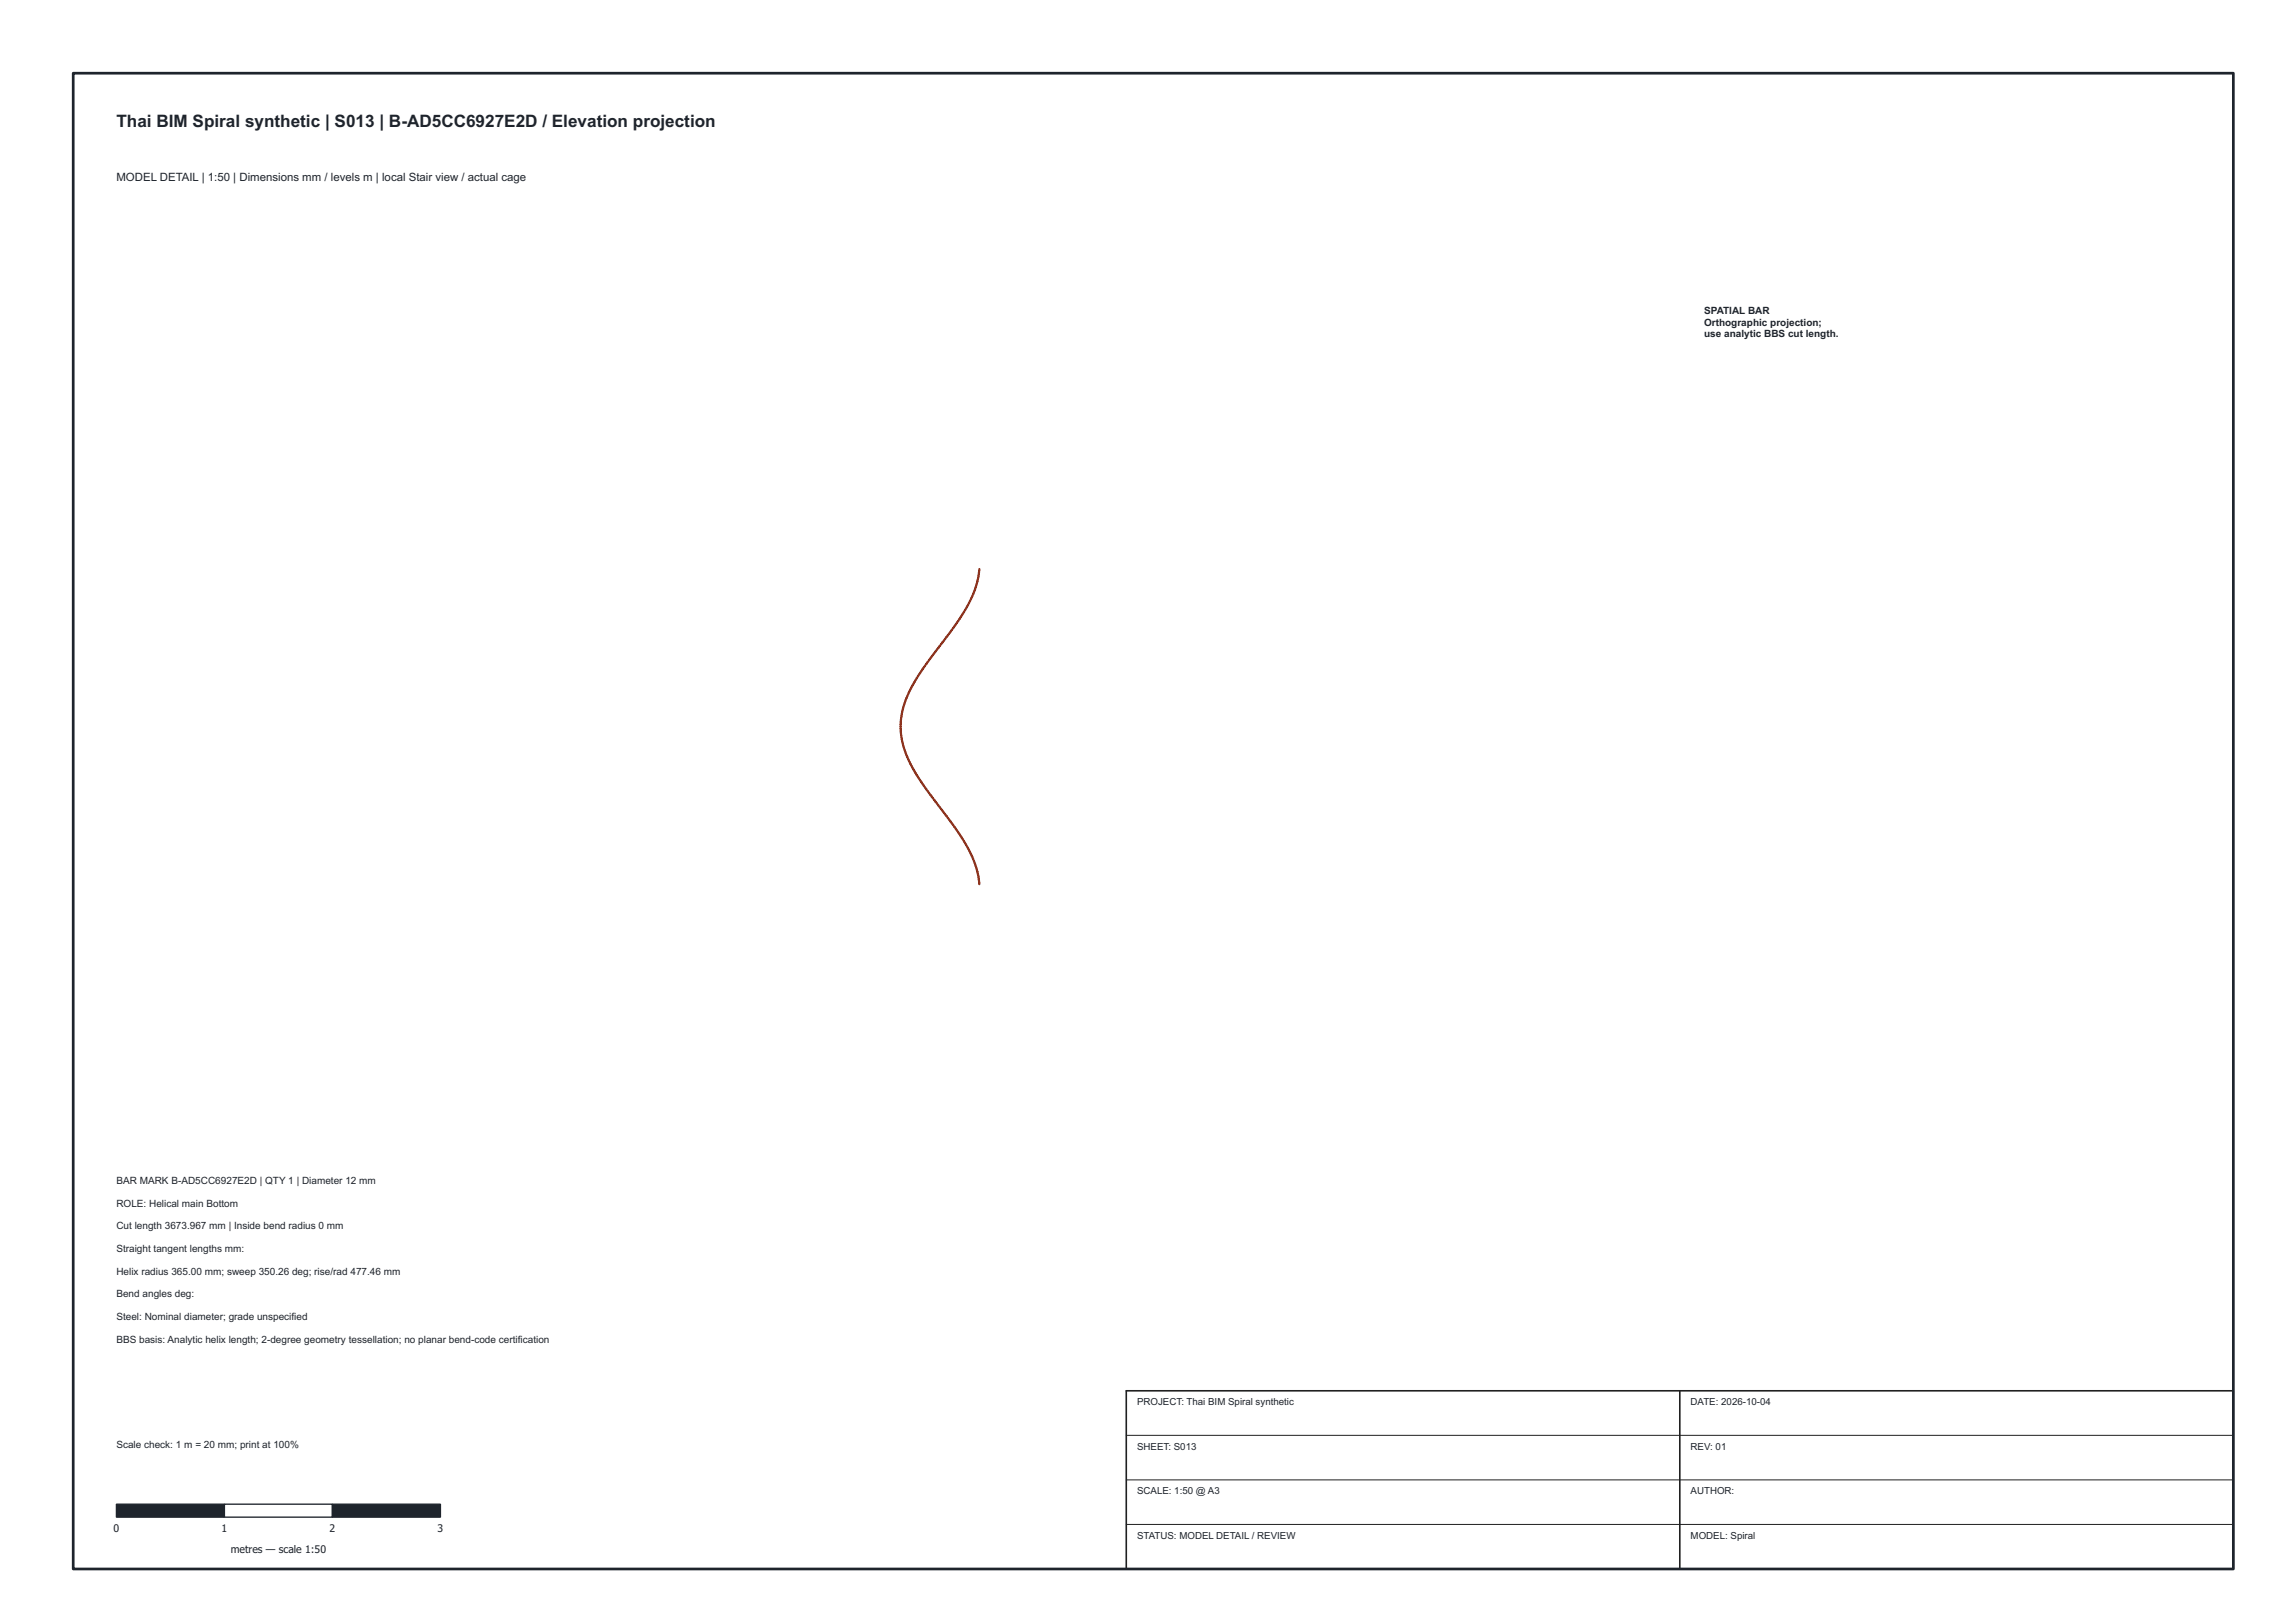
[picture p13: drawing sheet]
<svg xmlns="http://www.w3.org/2000/svg" width="420mm" height="297mm" viewBox="0 0 420 297" stroke-linecap="round" stroke-linejoin="round" font-family="sans-serif">
<defs><g id="words">
<text font-size="3.2" fill="#1e242c" x="21.6" y="23.4">Thai BIM Spiral synthetic | S013 | B-AD5CC6927E2D / Elevation projection</text>
<text font-size="2.1" fill="#1e242c" x="21.6" y="33.5">MODEL DETAIL | 1:50 | Dimensions mm / levels m | local Stair view / actual cage</text>
<g font-size="1.9" fill="#1e242c">
<text x="315.6" y="58.2">SPATIAL BAR</text>
<text x="315.6" y="60.3">Orthographic projection;</text>
<text x="315.6" y="62.4">use analytic BBS cut length.</text>
<text x="21.6" y="219.2">BAR MARK B-AD5CC6927E2D | QTY 1 | Diameter 12 mm</text>
<text x="21.6" y="223.4">ROLE: Helical main Bottom</text>
<text x="21.6" y="227.6">Cut length 3673.967 mm | Inside bend radius 0 mm</text>
<text x="21.6" y="231.8">Straight tangent lengths mm:</text>
<text x="21.6" y="236">Helix radius 365.00 mm; sweep 350.26 deg; rise/rad 477.46 mm</text>
<text x="21.6" y="240.2">Bend angles deg:</text>
<text x="21.6" y="244.4">Steel: Nominal diameter; grade unspecified</text>
<text x="21.6" y="248.6">BBS basis: Analytic helix length; 2-degree geometry tessellation; no planar bend-code certification</text>
<text x="21.6" y="268.2">Scale check: 1 m = 20 mm; print at 100%</text>
<text x="21" y="283.7">0</text>
<text x="41" y="283.7">1</text>
<text x="42.7" y="287.5">metres — scale 1:50</text>
<text x="61" y="283.7">2</text>
<text x="81" y="283.7">3</text>
</g>
<g font-size="1.8" fill="#1e242c">
<text x="210.6" y="260.2">PROJECT: Thai BIM Spiral synthetic</text>
<text x="313.1" y="260.2">DATE: 2026-10-04</text>
<text x="210.6" y="268.4">SHEET: S013</text>
<text x="313.1" y="268.4">REV: 01</text>
<text x="210.6" y="276.7">SCALE: 1:50 @ A3</text>
<text x="313.1" y="276.7">AUTHOR:</text>
<text x="210.6" y="284.9">STATUS: MODEL DETAIL / REVIEW</text>
<text x="313.1" y="284.9">MODEL: Spiral</text>
</g>
</g></defs>
<path d="M208.6 265.8h205M208.6 274.1h205M208.6 282.3h205" fill="none" stroke="#202020" stroke-width=".19"/>
<path d="M181.3 105.4a21 21 0 0 1-4.6 10.6l-5.2 6.9a21.3 21.3 0 0 0-4.7 11 17.5 17.5 0 0 0 3.6 10.6l6.3 8.6a21 21 0 0 1 4.6 10.6" fill="none" stroke="#8c301b" stroke-width=".4"/>
<path d="M208.6 257.6h205v33h-205zM311.1 257.6v33" fill="none" stroke="#202020" stroke-width=".3"/>
<path d="M21.6 278.6h20v2.4h-20z" fill="#1e242c" stroke="#1e242c" stroke-width=".25"/>
<path d="M41.6 278.6h20v2.4h-20z" fill="#fff" stroke="#1e242c" stroke-width=".25"/>
<path d="M61.6 278.6h20v2.4h-20z" fill="#1e242c" stroke="#1e242c" stroke-width=".25"/>
<path d="M13.6 13.6h400v277h-400z" fill="none" stroke="#1e242c" stroke-width=".5"/>
<use href="#words"/>
</svg>
